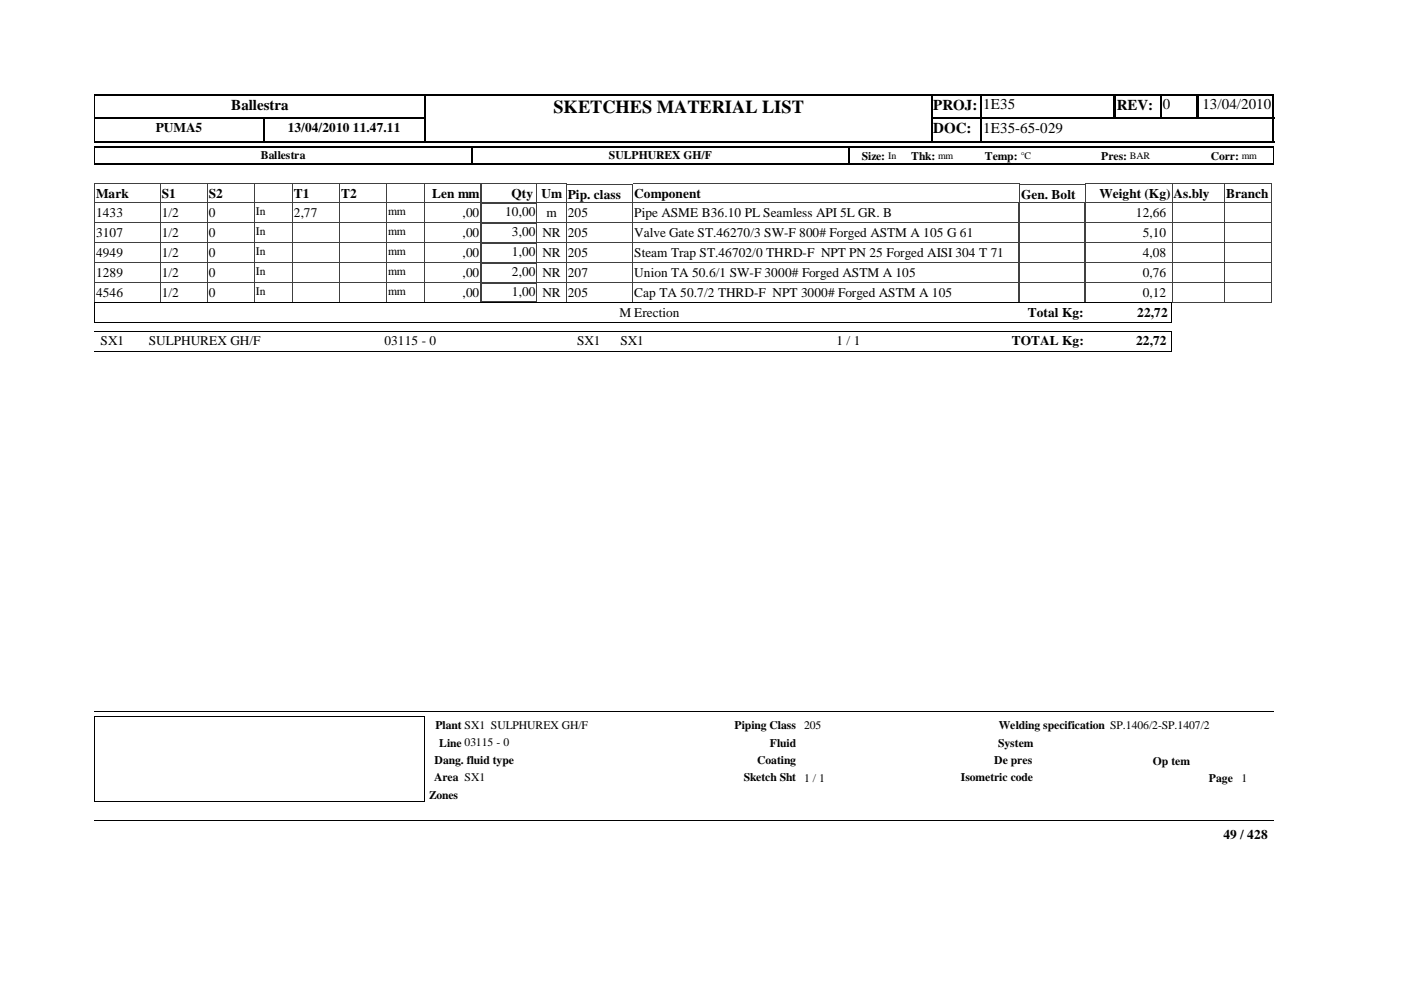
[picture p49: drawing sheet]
<svg xmlns="http://www.w3.org/2000/svg" width="297mm" height="210mm" viewBox="0 0 297 210" stroke-linecap="round" stroke-linejoin="round" font-family="sans-serif">
<defs><g id="words">
<text font-size="3.9" x="117.3" y="23.9">SKETCHES MATERIAL LIST</text>
<g font-size="3.2">
<text x="49" y="23.3">Ballestra</text>
<text x="197.9" y="23.3">PROJ:</text>
<text x="208.4" y="23.2">1E35</text>
<text x="236.8" y="23.3">REV:</text>
<text x="246.5" y="23.2">0</text>
<text x="254.9" y="23.2">13/04/2010</text>
<text x="197.9" y="28.3">DOC:</text>
<text x="208.4" y="28.2">1E35-65-029</text>
</g>
<g font-size="2.8">
<text x="33" y="28">PUMA5</text>
<text x="61" y="28">13/04/2010 11.47.11</text>
<text x="20.4" y="42.1">Mark</text>
<text x="20.4" y="46">1433</text>
<text x="34.3" y="46">1/2</text>
<text x="34.3" y="42.1">S1</text>
<text x="44.3" y="42.1">S2</text>
<text x="44.3" y="46">0</text>
<text x="62.3" y="42.1">T1</text>
<text x="62.3" y="46">2,77</text>
<text x="72.3" y="42.1">T2</text>
<text x="91.6" y="42.1">Len mm</text>
<text x="98.1" y="46">,00</text>
<text x="107.1" y="45.8">10,00</text>
<text x="108.5" y="42.1">Qty</text>
<text x="114.8" y="42.1">Um</text>
<text x="115.9" y="46">m</text>
<text x="120.4" y="42.1">Pip. class</text>
<text x="120.4" y="46">205</text>
<text x="134.5" y="42.1">Component</text>
<text x="134.5" y="46">Pipe ASME B36.10 PL Seamless API 5L GR. B</text>
<text x="216.5" y="42.1">Gen. Bolt</text>
<text x="233.1" y="42.1">Weight (Kg)</text>
<text x="240.8" y="46">12,66</text>
<text x="248.8" y="42.1">As.bly</text>
<text x="260" y="42.1">Branch</text>
<text x="20.4" y="50.2">3107</text>
<text x="34.3" y="50.2">1/2</text>
<text x="44.3" y="50.2">0</text>
<text x="98.1" y="50.2">,00</text>
<text x="108.5" y="50.1">3,00</text>
<text x="115" y="50.2">NR</text>
<text x="120.4" y="50.2">205</text>
<text x="134.5" y="50.2">Valve Gate ST.46270/3 SW-F 800# Forged ASTM A 105 G 61</text>
<text x="242.3" y="50.2">5,10</text>
<text x="20.4" y="54.5">4949</text>
<text x="20.4" y="58.7">1289</text>
<text x="34.3" y="54.5">1/2</text>
<text x="34.3" y="58.7">1/2</text>
<text x="44.3" y="54.5">0</text>
<text x="44.3" y="58.7">0</text>
<text x="98.1" y="54.5">,00</text>
<text x="98.1" y="58.7">,00</text>
<text x="108.5" y="54.3">1,00</text>
<text x="108.5" y="58.5">2,00</text>
<text x="115" y="54.5">NR</text>
<text x="115" y="58.7">NR</text>
<text x="120.4" y="54.5">205</text>
<text x="120.4" y="58.7">207</text>
<text x="134.5" y="54.5">Steam Trap ST.46702/0 THRD-F NPT PN 25 Forged AISI 304 T 71</text>
<text x="134.5" y="58.7">Union TA 50.6/1 SW-F 3000# Forged ASTM A 105</text>
<text x="242.3" y="54.5">4,08</text>
<text x="242.3" y="58.7">0,76</text>
<text x="20.4" y="62.9">4546</text>
<text x="34.3" y="62.9">1/2</text>
<text x="44.3" y="62.9">0</text>
<text x="98.1" y="62.9">,00</text>
<text x="108.5" y="62.8">1,00</text>
<text x="115" y="62.9">NR</text>
<text x="120.4" y="62.9">205</text>
<text x="134.5" y="62.9">Cap TA 50.7/2 THRD-F NPT 3000# Forged ASTM A 105</text>
<text x="242.3" y="62.9">0,12</text>
<text x="131.3" y="67.2">M Erection</text>
<text x="217.9" y="67.2">Total Kg:</text>
<text x="241.1" y="67.2">22,72</text>
<text x="21.3" y="73.2">SX1</text>
<text x="31.6" y="73.2">SULPHUREX GH/F</text>
<text x="81.5" y="73.2">03115 - 0</text>
<text x="122.3" y="73.2">SX1</text>
<text x="131.5" y="73.2">SX1</text>
<text x="177.3" y="73.2">1 / 1</text>
<text x="214.5" y="73.2">TOTAL Kg:</text>
<text x="240.9" y="73.2">22,72</text>
<text x="259.4" y="177.9">49 / 428</text>
</g>
<g font-size="2.5">
<text x="55.3" y="33.7">Ballestra</text>
<text x="129.1" y="33.7">SULPHUREX GH/F</text>
<text x="182.7" y="33.9">Size:</text>
<text x="193.2" y="33.9">Thk:</text>
<text x="208.8" y="33.9">Temp:</text>
<text x="233.5" y="33.9">Pres:</text>
<text x="256.7" y="33.9">Corr:</text>
<text x="54.3" y="45.7">In</text>
<text x="82.3" y="45.7">mm</text>
<text x="54.3" y="49.9">In</text>
<text x="82.3" y="49.9">mm</text>
<text x="54.3" y="54.1">In</text>
<text x="54.3" y="58.4">In</text>
<text x="82.3" y="54.1">mm</text>
<text x="82.3" y="58.4">mm</text>
<text x="54.3" y="62.6">In</text>
<text x="82.3" y="62.6">mm</text>
<text x="92.3" y="154.6">Plant SX1 SULPHUREX GH/F</text>
<text x="155.7" y="154.6">Piping Class 205</text>
<text x="211.7" y="154.6">Welding specification SP.1406/2-SP.1407/2</text>
<text x="93.1" y="158.3">Line 03115 - 0</text>
<text x="163.2" y="158.3">Fluid</text>
<text x="211.6" y="158.3">System</text>
<text x="92" y="165.7">Area SX1</text>
<text x="92.2" y="162">Dang. fluid type</text>
<text x="157.7" y="165.7">Sketch Sht 1 / 1</text>
<text x="160.5" y="162">Coating</text>
<text x="203.7" y="165.7">Isometric code</text>
<text x="210.8" y="162">De pres</text>
<text x="244.4" y="162.2">Op tem</text>
<text x="256.3" y="165.9">Page</text>
<text x="263.2" y="165.9">1</text>
<text x="91" y="169.4">Zones</text>
</g>
<g font-size="2.1">
<text x="188.3" y="33.7">In</text>
<text x="198.9" y="33.7">mm</text>
<text x="216.4" y="33.7">°C</text>
<text x="239.6" y="33.7">BAR</text>
<text x="263.3" y="33.7">mm</text>
</g>
</g></defs>
<g fill="none" stroke="#404040" stroke-width=".21">
<path d="M20 39h70v4h-70zM34 39v4M44 39v4M54 39v4M62 39v4M72 39v4M82 39v4M101.9 39h12.2v4h-12.2M102 39v4M120.1 39.1h14.1M120.1 39.1v3.9h14.1M248.5 39h21.2v4h-21.2"/>
<path d="M248.5 39v4M259.6 39v4M134.2 43h81.9l.1-4h-82v4.1"/>
</g>
<path d="M113.9 39h6.2v4h-6.2z" fill="#fff"/>
<path d="M90 39h12M90 39v4M102 39v4M120.1 39v4M120.1 39h-6.3l.1 4h6.2M216.2 39.1h13.9M216.2 39.1v3.9h13.9M230 39h18.5v4h-18.5zM230.1 39.1v4M90 43h12" fill="none" stroke="#404040" stroke-width=".21"/>
<path d="M20 31.2h250M20 34.8h250M207.8 30h62.4" fill="none" stroke="#000" stroke-width=".3"/>
<g fill="none" stroke="#000" stroke-width=".34">
<path d="M90.2 20v5.2M197.4 20v10.2M208 20v10.2M236.3 20v5.2M246.1 20v5.2M253.8 20v5.2M254 20v5.2M270 20v10.2M20 25.1h70.3M20 25h70.3M55.9 24.9v5.3M100 31.1v3.9"/>
<path d="M180 31.1v3.9M197.2 25.1h73"/>
</g>
<path d="M20.1 20v10.2M20.1 31.1v3.9M269.9 31.1v3.9" fill="none" stroke="#000" stroke-width=".21"/>
<path d="M236.3 20v5.2M90.1 24.9v5.3" fill="none" stroke="#000" stroke-width=".38"/>
<path d="M20 30.1h70.3M20 20.1h70.3M197.2 30.1h10.9M197.2 20.1h73" fill="none" stroke="#000" stroke-width=".25"/>
<path d="M90.3 20.2h107.1v9.7h-107.1z" fill="#fff"/>
<path d="M90 20.1h107.7" fill="none" stroke="#000" stroke-width=".25"/>
<path d="M197.5 20v10.2" fill="none" stroke="#000" stroke-width=".34"/>
<path d="M90 30h107.7" fill="none" stroke="#000" stroke-width=".3"/>
<path d="M90.1 20v10.2" fill="none" stroke="#000" stroke-width=".38"/>
<g fill="none" stroke="#404040" stroke-width=".21">
<path d="M20 43h82M20 43v4.3h82M34 43v4.3M44 43v4.3M54 43v4.3M62 43v4.3M72 43v4.3M82 43v4.3M90 43v4.3M102 43v4.3M120.1 43h96.1M120.1 43v4.3h96.1l-.1-4.3"/>
<path d="M134.2 43v4.3M230 43h39.7M230.1 43l-.1 4.3h39.7v-4.3M248.5 43v4.3M259.6 43v4.3"/>
</g>
<path d="M101.9 43.1h12.4" fill="none" stroke="#404040" stroke-width=".3"/>
<path d="M102 42.9v4.4M114.1 42.9v4.4" fill="none" stroke="#404040" stroke-width=".34"/>
<path d="M101.9 47.2h12.4" fill="none" stroke="#404040" stroke-width=".25"/>
<path d="M113.9 43h6.2v4.2h-6.2z" fill="#fff"/>
<g fill="none" stroke="#404040" stroke-width=".21">
<path d="M20 47.3h82M20 47.2v4.3h82M34 47.2v4.3M44 47.2v4.3M54 47.2v4.3M62 47.2v4.3M72 47.2v4.3M82 47.2v4.3M90 47.2v4.3M102 47.2v4.3M113.8 43h6.3M113.9 43l-.1 4.3h155.9"/>
<path d="M120.1 43v8.5h96.1l-.1-4.3M134.2 47.2v4.3M216 43h14M216 43v4.3M230 43v4.3M230.1 47.2l-.1 4.3h39.7v-4.3M248.5 47.2v4.3M259.6 47.2v4.3"/>
</g>
<path d="M101.9 47.3h12.4" fill="none" stroke="#404040" stroke-width=".3"/>
<path d="M102 47.2v4.4M114.1 47.2v4.4" fill="none" stroke="#404040" stroke-width=".34"/>
<path d="M101.9 51.4h12.4" fill="none" stroke="#404040" stroke-width=".25"/>
<path d="M113.9 47.2h6.2v4.3h-6.2z" fill="#fff"/>
<g fill="none" stroke="#404040" stroke-width=".21">
<path d="M20 51.5h82M20 55.7h82M20 51.5v4.3M34 51.5v4.3M44 51.5v4.3M54 51.5v4.3M62 51.5v4.3M72 51.5v4.3M82 51.5v4.3M90 51.5v4.3M102 51.5v4.3M113.8 47.3h6.3"/>
<path d="M113.9 47.2l-.1 4.3h155.9M120.1 55.7h96.1M120.1 47.2v8.6M134.2 51.5v4.3M216 47.3h14M216 47.2v4.3M216.1 51.5v4.3M230 47.2v4.3M230 55.7h39.7M230.1 51.5v4.3M248.5 51.5v4.3M259.6 51.5v4.3"/>
<path d="M269.7 51.5v4.3"/>
</g>
<path d="M101.9 51.5h12.4" fill="none" stroke="#404040" stroke-width=".3"/>
<path d="M102 51.4v4.4M114.1 51.4v4.4" fill="none" stroke="#404040" stroke-width=".34"/>
<path d="M101.9 55.7h12.4" fill="none" stroke="#404040" stroke-width=".25"/>
<path d="M113.9 51.5h6.2v4.2h-6.2z" fill="#fff"/>
<g fill="none" stroke="#404040" stroke-width=".21">
<path d="M20 60h82M34 55.7v4.3M44 55.7v4.3M54 55.7v4.3M62 55.7v4.3M72 55.7v4.3M82 55.7v4.3M90 55.7v4.3M102 55.7v4.3M102 55.7h-82v4.3M113.8 51.5h6.3M113.8 55.7h155.9v4.3"/>
<path d="M113.9 51.5v4.3M120.1 60h96.1M120.1 51.5v8.5M134.2 55.7v4.3M216 51.5h14M216 51.5v4.3M216.1 55.7v4.3M230 51.5v4.3M230 60h39.7M230.1 55.7v4.3M248.5 55.7v4.3M259.6 55.7v4.3"/>
</g>
<path d="M101.9 55.8h12.4" fill="none" stroke="#404040" stroke-width=".3"/>
<path d="M102 55.6v4.4M114.1 55.6v4.4" fill="none" stroke="#404040" stroke-width=".34"/>
<path d="M101.9 59.9h12.4" fill="none" stroke="#404040" stroke-width=".25"/>
<path d="M113.9 55.7h6.2v4.2h-6.2z" fill="#fff"/>
<g fill="none" stroke="#404040" stroke-width=".21">
<path d="M34 59.9v4.3M44 59.9v4.3M54 59.9v4.3M62 59.9v4.3M72 59.9v4.3M82 59.9v4.3M90 59.9v4.3M102 59.9v4.3M102 60h-82v4.2M113.8 60h155.9v4.2M120.1 55.7v8.5M120.1 55.7h-6.3l.1 4.3"/>
<path d="M134.2 59.9v4.3M216 60v-4.3h14v4.3M216.1 59.9v4.3M230.1 59.9v4.3M248.5 59.9v4.3M259.6 59.9v4.3M20 64.2h82M120.1 64.2h96.1M230 64.2h39.7"/>
</g>
<path d="M101.9 60h12.4" fill="none" stroke="#404040" stroke-width=".3"/>
<path d="M102 59.9v4.4M114.1 59.9v4.4" fill="none" stroke="#404040" stroke-width=".34"/>
<path d="M101.9 64.1h12.4" fill="none" stroke="#404040" stroke-width=".25"/>
<path d="M113.9 59.9h6.2v4.3h-6.2z" fill="#fff"/>
<path d="M120.1 59.9v4.3M120.1 60h-6.3l.1 4.2M113.8 64.2h6.3M216 64.2h14M216 64.2v-4.2h14v4.2" fill="none" stroke="#404040" stroke-width=".21"/>
<path d="M248.3 64.2v4.3M248.4 64.2h-228.4v4.3l228.4-.1" fill="none" stroke="#000" stroke-width=".21"/>
<path d="M189 70.2h23.8v4.2h-23.8z" fill="#fff"/>
<path d="M20 70.2h228.4M20 74.4h228.4M248.3 70.2v4.3M20 150.9h250M20 173.9h250" fill="none" stroke="#000" stroke-width=".21"/>
<path d="M20.1 151.9h69.9v17.9h-69.9z" fill="#fff"/>
<path d="M90.1 151.8v18.1M90.1 151.9h-70.1v18h70.1" fill="none" stroke="#000" stroke-width=".21"/>
<use href="#words"/>
</svg>
